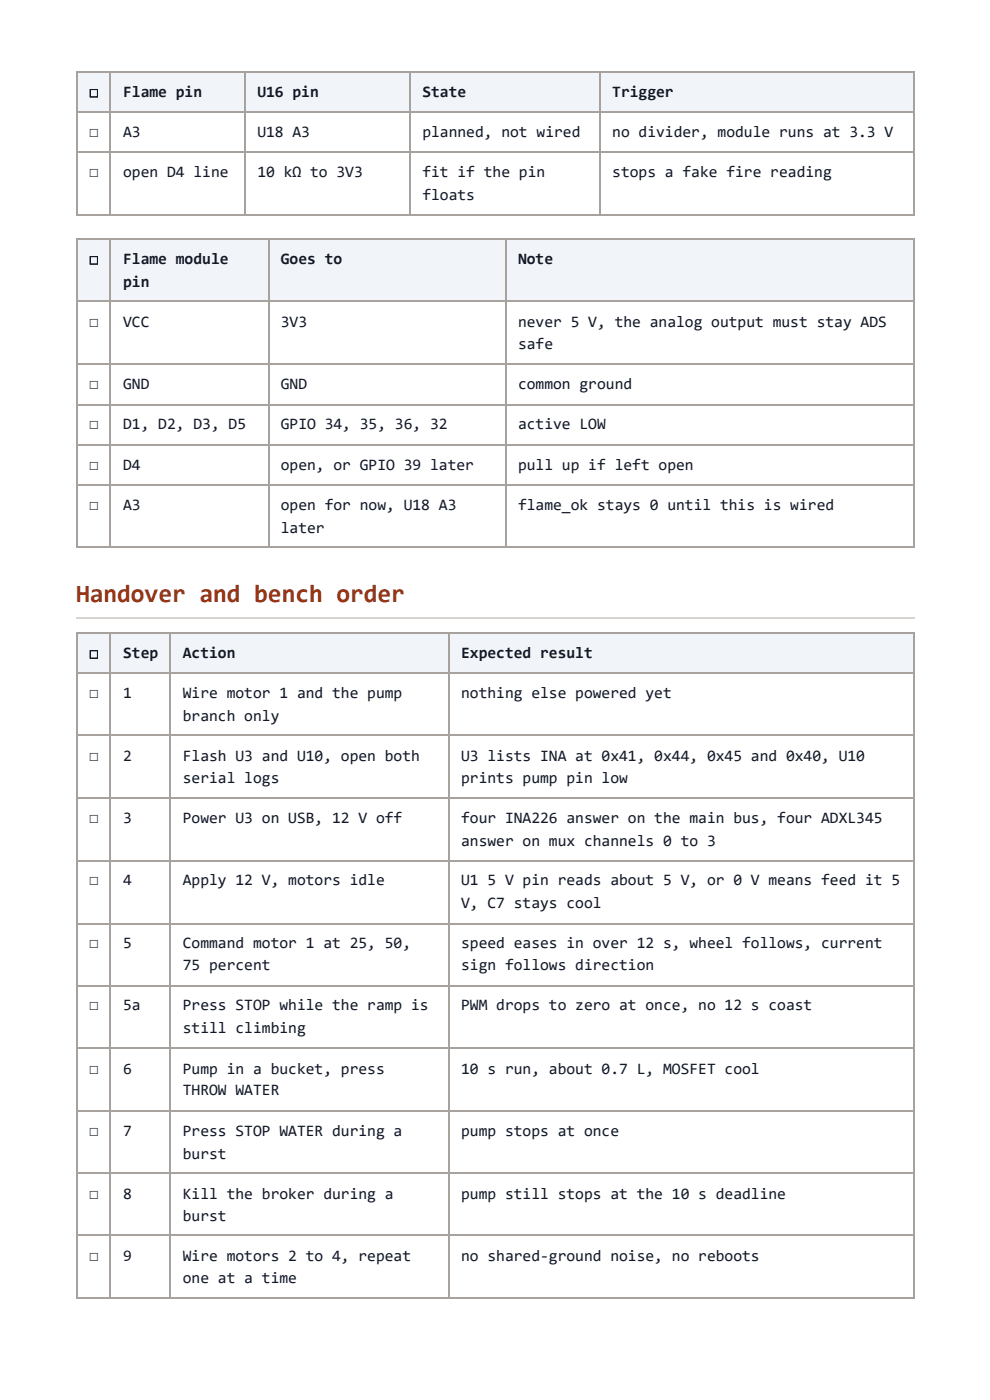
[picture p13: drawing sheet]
<svg xmlns="http://www.w3.org/2000/svg" width="210mm" height="297mm" viewBox="0 0 210 297" stroke-linecap="round" stroke-linejoin="round" font-family="sans-serif">
<defs><g id="words">
<text font-size="5.3" fill="#9a3412" x="16.1" y="127.8">Handover and bench order</text>
<g font-size="3.4" fill="#111827">
<text x="18.9" y="20.6">☐</text>
<text x="26.1" y="20.6">Flame pin</text>
<text x="54.6" y="20.6">U16 pin</text>
<text x="89.5" y="20.6">State</text>
<text x="129.8" y="20.6">Trigger</text>
<text x="18.9" y="29.1">☐</text>
<text x="26.1" y="29.1">A3</text>
<text x="54.6" y="29.1">U18 A3</text>
<text x="89.5" y="29.1">planned, not wired</text>
<text x="129.8" y="29.1">no divider, module runs at 3.3 V</text>
<text x="18.9" y="37.6">☐</text>
<text x="26.1" y="37.6">open D4 line</text>
<text x="54.6" y="37.6">10 kΩ to 3V3</text>
<text x="89.5" y="37.6">fit if the pin</text>
<text x="129.8" y="37.6">stops a fake fire reading</text>
<text x="89.5" y="42.3">floats</text>
<text x="18.9" y="56.1">☐</text>
<text x="26.1" y="56.1">Flame module</text>
<text x="59.5" y="56.1">Goes to</text>
<text x="109.8" y="56.1">Note</text>
<text x="26.1" y="60.9">pin</text>
<text x="18.9" y="69.3">☐</text>
<text x="26.1" y="69.3">VCC</text>
<text x="59.5" y="69.3">3V3</text>
<text x="109.8" y="69.3">never 5 V, the analog output must stay ADS</text>
<text x="109.8" y="74.1">safe</text>
<text x="18.9" y="82.6">☐</text>
<text x="26.1" y="82.6">GND</text>
<text x="59.5" y="82.6">GND</text>
<text x="109.8" y="82.6">common ground</text>
<text x="18.9" y="91">☐</text>
<text x="26.1" y="91">D1, D2, D3, D5</text>
<text x="59.5" y="91">GPIO 34, 35, 36, 32</text>
<text x="109.8" y="91">active LOW</text>
<text x="18.9" y="99.7">☐</text>
<text x="26.1" y="99.7">D4</text>
<text x="59.5" y="99.7">open, or GPIO 39 later</text>
<text x="109.8" y="99.7">pull up if left open</text>
<text x="18.9" y="108.2">☐</text>
<text x="26.1" y="108.2">A3</text>
<text x="59.5" y="108.2">open for now, U18 A3</text>
<text x="59.5" y="113">later</text>
<text x="109.8" y="108.2">flame_ok stays 0 until this is wired</text>
<text x="18.9" y="139.7">☐</text>
<text x="26.1" y="139.7">Step</text>
<text x="38.8" y="139.7">Action</text>
<text x="97.8" y="139.7">Expected result</text>
<text x="18.9" y="148.2">☐</text>
<text x="26.1" y="148.2">1</text>
<text x="38.8" y="148.2">Wire motor 1 and the pump</text>
<text x="97.8" y="148.2">nothing else powered yet</text>
<text x="38.8" y="152.9">branch only</text>
<text x="18.9" y="161.4">☐</text>
<text x="26.1" y="161.4">2</text>
<text x="38.8" y="161.4">Flash U3 and U10, open both</text>
<text x="97.8" y="161.4">U3 lists INA at 0x41, 0x44, 0x45 and 0x40, U10</text>
<text x="38.8" y="166.2">serial logs</text>
<text x="97.8" y="166.2">prints pump pin low</text>
<text x="18.9" y="174.6">☐</text>
<text x="26.1" y="174.6">3</text>
<text x="38.8" y="174.6">Power U3 on USB, 12 V off</text>
<text x="97.8" y="174.6">four INA226 answer on the main bus, four ADXL345</text>
<text x="97.8" y="179.4">answer on mux channels 0 to 3</text>
<text x="18.9" y="187.9">☐</text>
<text x="26.1" y="187.9">4</text>
<text x="38.8" y="187.9">Apply 12 V, motors idle</text>
<text x="97.8" y="187.9">U1</text>
<text x="103.3" y="187.9">5 V pin reads about 5 V, or 0 V means feed it 5</text>
<text x="97.8" y="192.6">V, C7 stays cool</text>
<text x="18.9" y="201.1">☐</text>
<text x="26.1" y="201.1">5</text>
<text x="38.8" y="201.1">Command motor 1 at 25, 50,</text>
<text x="97.8" y="201.1">speed eases in over 12 s, wheel follows, current</text>
<text x="38.8" y="205.8">75 percent</text>
<text x="97.8" y="205.8">sign follows direction</text>
<text x="18.9" y="214.3">☐</text>
<text x="26.1" y="214.3">5a</text>
<text x="38.8" y="214.3">Press STOP while the ramp is</text>
<text x="97.8" y="214.3">PWM drops to zero at once, no 12 s coast</text>
<text x="38.8" y="219.1">still climbing</text>
<text x="18.9" y="227.8">☐</text>
<text x="26.1" y="227.8">6</text>
<text x="38.8" y="227.8">Pump in a bucket, press</text>
<text x="97.8" y="227.8">10 s run, about 0.7 L, MOSFET cool</text>
<text x="38.8" y="232.3">THROW WATER</text>
<text x="18.9" y="241">☐</text>
<text x="26.1" y="241">7</text>
<text x="38.8" y="241">Press STOP WATER during a</text>
<text x="38.8" y="245.8">burst</text>
<text x="97.8" y="241">pump stops at once</text>
<text x="18.9" y="254.3">☐</text>
<text x="26.1" y="254.3">8</text>
<text x="38.8" y="254.3">Kill the broker during a</text>
<text x="97.8" y="254.3">pump still stops at the 10 s deadline</text>
<text x="38.8" y="259">burst</text>
<text x="18.9" y="267.5">☐</text>
<text x="26.1" y="267.5">9</text>
<text x="38.8" y="267.5">Wire motors 2 to 4, repeat</text>
<text x="97.8" y="267.5">no shared-ground noise, no reboots</text>
<text x="38.8" y="272.3">one at a time</text>
</g>
</g></defs>
<g fill="#f1f5f9">
<path d="M16.4 15.3h7.1v8.5h-7.1z"/>
<path d="M23.5 15.3h28.4v8.5h-28.4z"/>
<path d="M51.9 15.3h35.1v8.5h-35.1z"/>
<path d="M87 15.3h40.3v8.5h-40.3z"/>
<path d="M127.3 15.3h66.6v8.5h-66.6z"/>
</g>
<path d="M16.1 15.2h177.8M16.3 15.1v30.7M23.4 15.1v30.7M52 15.1v30.7M86.9 15.1v30.7M127.1 15.1v30.7M193.8 15.1v30.7M16.1 23.7h177.8M16.1 32.1h177.8M16.1 45.6h177.8" fill="none" stroke="#a8a29e" stroke-width=".26"/>
<g fill="#f1f5f9">
<path d="M16.4 50.8h7.1v13.2h-7.1z"/>
<path d="M23.5 50.8h33.4v13.2h-33.4z"/>
<path d="M56.9 50.8h50.3v13.2h-50.3z"/>
<path d="M107.2 50.8h86.7v13.2h-86.7z"/>
</g>
<path d="M16.1 50.7h177.8M16.3 50.5v65.7M23.4 50.5v65.7M57 50.5v65.7M107.3 50.5v65.7M193.8 50.5v65.7M16.1 63.9h177.8M16.1 77.1h177.8M16.1 85.9h177.8M16.1 94.3h177.8M16.1 102.8h177.8M16.1 116h177.8" fill="none" stroke="#a8a29e" stroke-width=".26"/>
<path d="M16.1 131.1h177.8" fill="none" stroke="#d6d3d1" stroke-width=".26"/>
<g fill="#f1f5f9">
<path d="M16.4 134.1h7.1v8.8h-7.1z"/>
<path d="M23.5 134.1h12.7v8.8h-12.7z"/>
<path d="M36.2 134.1h59v8.8h-59z"/>
<path d="M95.2 134.1h98.7v8.8h-98.7z"/>
</g>
<g fill="none" stroke="#a8a29e" stroke-width=".26">
<path d="M16.1 134.3h177.8M16.3 134.1v141.3M23.4 134.1v141.3M36.1 134.1v141.3M95.1 134.1v141.3M193.8 134.1v141.3M16.1 142.7h177.8M16.1 156h177.8M16.1 169.2h177.8M16.1 182.7h177.8M16.1 195.9h177.8M16.1 209.2h177.8"/>
<path d="M16.1 222.4h177.8M16.1 235.6h177.8M16.1 248.8h177.8M16.1 262.1h177.8M16.1 275.3h177.8"/>
</g>
<use href="#words"/>
</svg>
